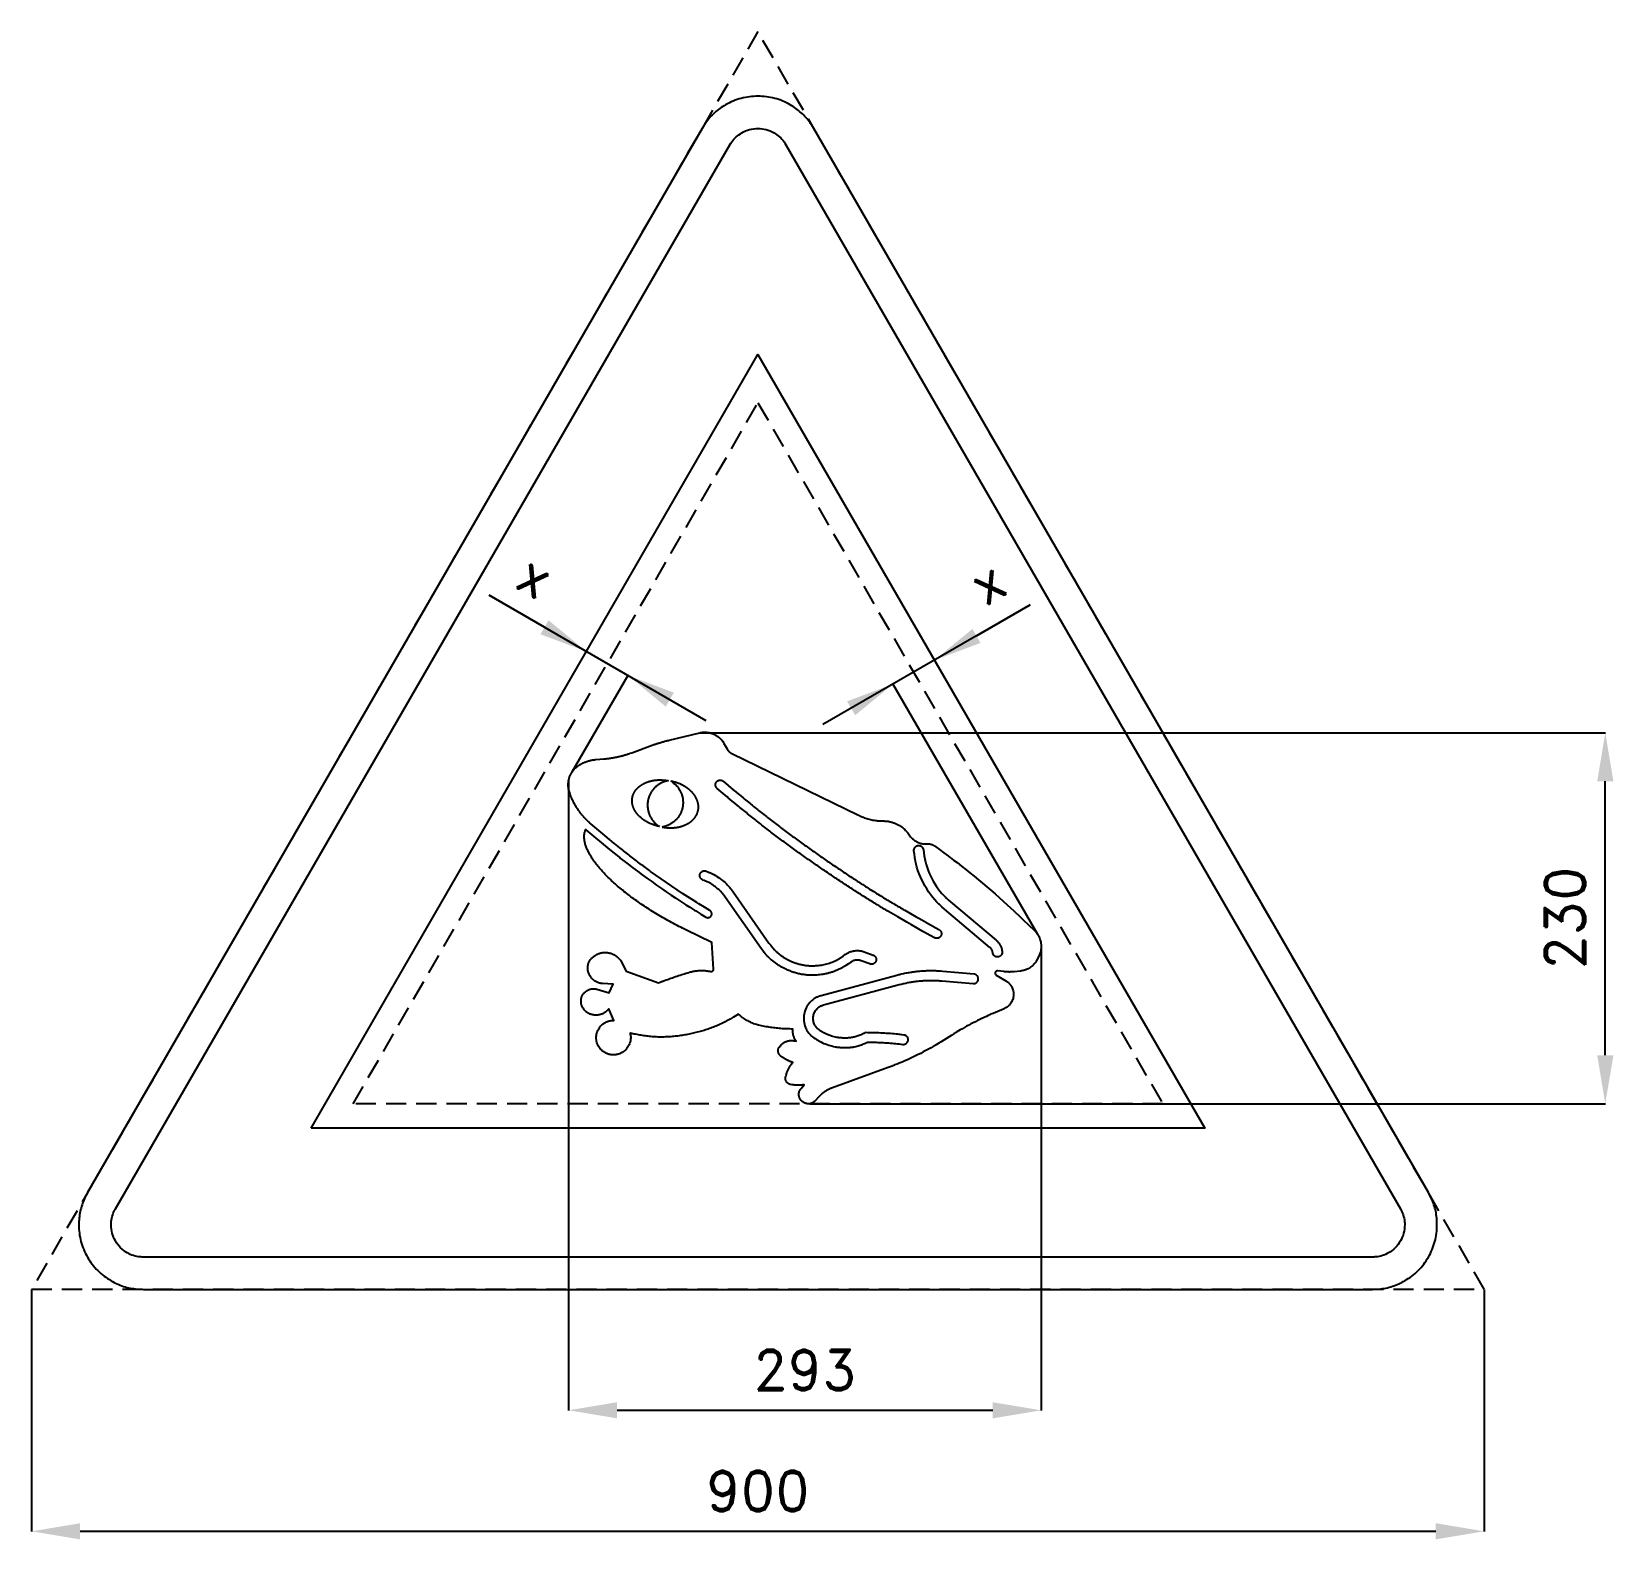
# Model space of a CAD drawing. Header units: millimetres. Extents: x -29 to 951, y -155 to 779.
import ezdxf

# ---------------------------------------------------------------- set-up
doc = ezdxf.new("R2010")
doc.units = ezdxf.units.MM
doc.header["$LTSCALE"] = 5
doc.linetypes.add('ČÁRKOVANÁX2', pattern=[1.5, 1, -0.5])
doc.layers.add('Kóty', color=2, linetype='Continuous')
doc.layers.add('Značka', color=7, linetype='Continuous')
doc.styles.get("Standard").update_dxf_attribs({"font": 'romand.shx', "height": 25})
doc.dimstyles.get("Standard").update_dxf_attribs({"dimtxt": 25, "dimasz": 30, "dimexe": 0.18, "dimexo": 0.0625, "dimgap": 12.5, "dimtad": 1, "dimdec": 0, "dimzin": 0, "dimdsep": 46, "dimtxsty": 'Standard', "dimcen": 0.09, "dimadec": 0, "dimazin": 0, "dimtfac": 1, "dimtdec": 0, "dimtofl": 0, "dimtmove": 0, "dimatfit": 3, "dimfxl": 1, "dimtolj": 1, "dimtzin": 0, "dimarcsym": 0})

msp = doc.modelspace()

# ---------------------------------------------------------------- texts
at = {"layer": 'Kóty', "char_height": 25, "attachment_point": 5}
for insert, rotation in [((283.16, 442.47), 329.9999), ((562.6, 438.64), 30.0001)]:
    msp.add_mtext('\\A1;x', dxfattribs=dict(at, insert=insert, rotation=rotation))

# ---------------------------------------------------------------- blocks, each defined once
blk = doc.blocks.new('*D0')
at = {"layer": 'Defpoints', "color": 0, "transparency": 16777216}
for p in [(-29.28, 0.06), (870.72, 0.06), (870.72, -149.94)]:
    blk.add_point(p, dxfattribs=at)
at = {"layer": 'Kóty', "color": 0, "lineweight": -2, "transparency": 16777216}
for p, q in [((-29.28, 0), (-29.28, -150.12)), ((870.72, 0), (870.72, -150.12)), ((0.72, -149.94), (840.72, -149.94))]:
    blk.add_line(p, q, dxfattribs=at)
at = {"layer": 'Kóty', "color": 0, "transparency": 16777216}
for points in [[(0.72, -144.94), (0.72, -154.94), (-29.28, -149.94)], [(840.72, -144.94), (840.72, -154.94), (870.72, -149.94)]]:
    blk.add_solid(points, dxfattribs=at)
at = {"layer": 'Kóty', "color": 0, "transparency": 16777216, "insert": (420.72, -124.94), "char_height": 25, "attachment_point": 5}
blk.add_mtext('\\A1;900', dxfattribs=at)
blk = doc.blocks.new('*D1')
at = {"layer": 'Defpoints', "color": 0, "transparency": 16777216}
for p in [(303.42, 315.18), (596.15, 211.3), (596.15, -74.94)]:
    blk.add_point(p, dxfattribs=at)
at = {"layer": 'Kóty', "color": 0, "lineweight": -2, "transparency": 16777216}
for p, q in [((303.42, 315.12), (303.42, -75.12)), ((596.15, 211.24), (596.15, -75.12)), ((333.42, -74.94), (566.15, -74.94))]:
    blk.add_line(p, q, dxfattribs=at)
at = {"layer": 'Kóty', "color": 0, "transparency": 16777216}
for points in [[(333.42, -69.94), (333.42, -79.94), (303.42, -74.94)], [(566.15, -69.94), (566.15, -79.94), (596.15, -74.94)]]:
    blk.add_solid(points, dxfattribs=at)
at = {"layer": 'Kóty', "color": 0, "transparency": 16777216, "insert": (449.79, -49.94), "char_height": 25, "attachment_point": 5}
blk.add_mtext('\\A1;293', dxfattribs=at)
blk = doc.blocks.new('*D2')
at = {"layer": 'Defpoints', "color": 0, "transparency": 16777216}
for p in [(384.64, 344.92), (945.72, 344.92), (452.81, 115.07)]:
    blk.add_point(p, dxfattribs=at)
at = {"layer": 'Kóty', "color": 0, "lineweight": -2, "transparency": 16777216}
for p, q in [((384.7, 344.92), (945.9, 344.92)), ((945.72, 145.07), (945.72, 314.92)), ((452.87, 115.07), (945.9, 115.07))]:
    blk.add_line(p, q, dxfattribs=at)
at = {"layer": 'Kóty', "color": 0, "transparency": 16777216}
for points in [[(940.72, 314.92), (950.72, 314.92), (945.72, 344.92)], [(940.72, 145.07), (950.72, 145.07), (945.72, 115.07)]]:
    blk.add_solid(points, dxfattribs=at)
at = {"layer": 'Kóty', "color": 0, "transparency": 16777216, "insert": (920.72, 230), "char_height": 25, "attachment_point": 5, "rotation": 90}
blk.add_mtext('\\A1;230', dxfattribs=at)

# ---------------------------------------------------------------- dimensions: what is measured, and where the dimension line sits
at = {"layer": 'Kóty'}
dim = msp.add_linear_dim(base=(945.72, 344.92), p1=(452.81, 115.07), p2=(384.64, 344.92), angle=90, dimstyle='Standard', dxfattribs=at)
dim.commit()
dim.dimension.update_dxf_attribs({"geometry": '*D2', "text_midpoint": (920.72, 230)})
for base, p1, p2, picture, middle in [((596.15, -74.94), (303.42, 315.18), (596.15, 211.3), '*D1', (449.79, -49.94)), ((870.72, -149.94), (-29.28, 0.06), (870.72, 0.06), '*D0', (420.72, -124.94))]:
    dim = msp.add_linear_dim(base=base, p1=p1, p2=p2, dimstyle='Standard', dxfattribs=at)
    dim.commit()
    dim.dimension.update_dxf_attribs({"geometry": picture, "text_midpoint": middle})

# ---------------------------------------------------------------- linework, layer by layer
at = {"color": 5}
for points in [[(395.44, 310.48), (395.33, 310.59), (395.22, 310.69), (395.2, 310.72), (395.18, 310.74), (395.1, 310.83), (395.02, 310.92), (394.93, 311.05), (394.85, 311.17), (394.77, 311.31), (394.7, 311.44), (394.64, 311.58), (394.59, 311.73), (394.53, 311.91), (394.48, 312.09), (394.45, 312.28), (394.42, 312.47), (394.42, 312.66), (394.42, 312.85), (394.44, 313.04), (394.47, 313.23), (394.51, 313.41), (394.56, 313.6), (394.62, 313.78), (394.7, 313.95), (394.79, 314.12), (394.89, 314.28), (395, 314.44), (395.12, 314.59), (395.25, 314.73), (395.38, 314.86), (395.53, 314.99), (395.68, 315.1), (395.84, 315.2, -0.019128), (396.01, 315.29, -0.018132), (396.18, 315.37, -0.014081), (396.36, 315.44, -0.014246), (396.54, 315.5, -0.01817), (396.72, 315.55, -0.019129), (396.91, 315.58, -0.017273), (397.1, 315.6, -0.017437), (397.29, 315.61, -0.019049), (397.48, 315.6, -0.017823), (397.67, 315.59), (397.86, 315.56), (398.01, 315.53), (398.16, 315.49), (398.31, 315.44), (398.45, 315.39), (398.59, 315.33), (398.72, 315.26), (398.83, 315.2), (398.93, 315.13), (398.95, 315.11), (398.98, 315.09), (399.1, 315), (399.22, 314.91), (405.44, 309.68), (405.75, 309.42), (406.06, 309.16), (407.31, 308.12), (408.55, 307.08), (410.12, 305.78), (411.68, 304.49, 0.002918), (417.98, 299.36, 0.003086), (424.34, 294.3, 0.003062), (430.76, 289.32, 0.002858), (437.23, 284.41, 0.002878), (443.75, 279.56, 0.00314), (450.33, 274.8, 0.002804), (456.97, 270.11, 0.00188), (463.64, 265.47, 0.001909), (470.35, 260.89, 0.002908), (477.1, 256.36, 0.003262), (483.9, 251.92, 0.002976), (490.76, 247.56, 0.003091), (497.66, 243.27, 0.003615), (504.62, 239.08, 0.003289), (511.63, 234.97), (518.68, 230.95), (520.45, 229.95), (522.22, 228.95), (523.64, 228.16), (525.06, 227.37), (525.41, 227.17), (525.77, 226.97), (532.88, 223.05), (533.01, 222.97), (533.14, 222.89), (533.17, 222.87), (533.19, 222.85), (533.29, 222.78), (533.38, 222.7), (533.5, 222.6), (533.6, 222.5), (533.71, 222.38), (533.8, 222.26), (533.89, 222.14), (533.97, 222.01), (534.07, 221.84), (534.15, 221.67), (534.23, 221.5), (534.29, 221.32), (534.34, 221.13), (534.37, 220.94), (534.39, 220.76), (534.4, 220.56), (534.4, 220.37), (534.39, 220.18), (534.37, 219.99), (534.33, 219.81), (534.28, 219.62), (534.21, 219.44), (534.14, 219.27), (534.05, 219.1), (533.95, 218.94), (533.85, 218.78), (533.73, 218.63), (533.61, 218.48), (533.47, 218.35), (533.33, 218.23), (533.17, 218.11), (533.01, 218.01), (532.85, 217.91), (532.68, 217.83), (532.5, 217.76), (532.32, 217.7), (532.14, 217.65), (531.95, 217.61, -0.017559), (531.76, 217.59), (531.57, 217.58, -0.01035), (531.42, 217.58), (531.26, 217.58), (531.11, 217.6), (530.96, 217.62), (530.81, 217.65), (530.66, 217.69), (530.55, 217.73), (530.44, 217.78), (530.41, 217.79), (530.38, 217.8), (530.24, 217.86), (530.1, 217.93), (522.94, 221.89), (515.8, 225.89), (514.38, 226.7), (512.96, 227.51), (507.29, 230.79), (501.65, 234.12, -0.002983), (494.65, 238.36, -0.002858), (487.7, 242.67, -0.002914), (480.78, 247.06, -0.00314), (473.92, 251.53, -0.002794), (467.11, 256.07, -0.001874), (460.35, 260.68, -0.001917), (453.61, 265.33, -0.002912), (446.92, 270.05, -0.003267), (440.28, 274.84, -0.002977), (433.7, 279.71, -0.003097), (427.18, 284.66, -0.003623), (420.72, 289.69, -0.003282), (414.33, 294.8, -0.002077), (408, 299.98), (406.42, 301.29), (404.84, 302.59), (403.59, 303.64), (402.33, 304.69), (402.02, 304.95), (401.7, 305.21), (395.44, 310.48)], [(517.38, 271.87), (517.38, 272.01), (517.37, 272.2), (517.44, 272.78), (517.63, 273.32), (517.65, 273.37), (517.67, 273.42), (517.74, 273.56), (517.82, 273.69), (517.93, 273.85), (518.05, 274.01), (518.19, 274.16), (518.33, 274.3), (518.47, 274.42), (518.62, 274.53), (518.78, 274.63), (518.94, 274.72), (519.12, 274.81), (519.3, 274.89), (519.49, 274.95), (519.68, 275, -0.017129), (519.87, 275.03, -0.014439), (520.05, 275.05, -0.014229), (520.24, 275.06, -0.017168), (520.43, 275.06, -0.019049), (520.62, 275.05), (520.82, 275.02), (521.01, 274.98), (521.2, 274.93), (521.38, 274.86), (521.55, 274.79), (521.72, 274.7), (521.88, 274.61), (522.04, 274.5), (522.2, 274.38), (522.34, 274.25), (522.48, 274.11), (522.58, 273.99), (522.68, 273.86), (522.71, 273.82), (522.74, 273.77), (523.03, 273.27), (523.19, 272.71), (523.22, 272.55), (523.24, 272.41), (523.46, 270.52), (523.71, 268.65), (523.77, 268.29), (523.83, 267.93), (524.11, 266.47), (524.44, 265.02), (524.92, 263.23), (525.48, 261.45), (526.1, 259.69), (526.81, 257.97), (527.59, 256.26), (528.43, 254.59), (529.31, 252.93), (530.25, 251.3), (531.25, 249.73), (532.33, 248.2), (533.46, 246.73), (534.66, 245.32), (535.66, 244.22), (536.7, 243.18), (536.97, 242.92), (537.24, 242.66), (538.64, 241.37), (540.04, 240.12), (568.25, 216.45), (568.56, 216.18), (568.85, 215.91), (568.92, 215.84), (568.98, 215.78), (569.22, 215.54), (569.45, 215.28), (569.72, 214.96), (569.97, 214.63), (570.22, 214.28), (570.45, 213.93), (570.66, 213.57), (570.86, 213.2), (571.05, 212.83), (571.23, 212.45), (571.39, 212.06), (571.53, 211.66), (571.66, 211.25), (571.77, 210.84), (571.84, 210.5), (571.9, 210.16), (571.92, 210.08), (571.93, 210), (571.98, 209.62), (572.03, 209.18), (572.04, 209.05), (572.04, 208.85), (571.98, 208.27), (571.79, 207.74), (571.77, 207.69), (571.74, 207.64), (571.67, 207.5), (571.59, 207.36), (571.48, 207.2), (571.36, 207.05), (571.23, 206.9), (571.08, 206.76), (570.94, 206.64), (570.79, 206.53), (570.63, 206.42), (570.47, 206.33), (570.3, 206.24), (570.11, 206.17), (569.92, 206.11), (569.73, 206.06), (569.55, 206.03, -0.014397), (569.36, 206.01, -0.014229), (569.17, 205.99, -0.017174), (568.99, 205.99), (568.79, 206.01), (568.6, 206.04), (568.4, 206.08), (568.21, 206.13), (568.04, 206.19), (567.86, 206.27), (567.69, 206.35), (567.53, 206.45), (567.37, 206.56), (567.21, 206.68), (567.07, 206.81), (566.93, 206.95), (566.83, 207.07), (566.73, 207.19), (566.7, 207.24), (566.67, 207.28), (566.38, 207.78), (566.22, 208.34), (566.2, 208.51), (566.18, 208.65), (566.15, 208.87), (566.12, 209.08), (566.12, 209.11), (566.11, 209.14), (566.08, 209.28), (566.05, 209.43), (566, 209.61), (565.95, 209.79), (565.88, 209.96), (565.81, 210.14), (565.73, 210.31), (565.65, 210.49), (565.55, 210.66), (565.46, 210.83), (565.36, 210.98), (565.25, 211.13), (565.14, 211.28), (565.02, 211.42), (564.92, 211.53), (564.82, 211.63), (564.8, 211.65), (564.77, 211.67), (564.61, 211.83), (564.45, 211.97), (536.24, 235.64), (534.68, 237.02), (533.16, 238.43), (532.86, 238.73), (532.55, 239.03), (531.38, 240.23), (530.26, 241.47), (528.91, 243.08), (527.63, 244.73), (526.41, 246.45), (525.27, 248.22), (524.21, 250.03), (523.21, 251.87), (522.26, 253.74), (521.37, 255.64), (520.57, 257.59), (519.85, 259.57), (519.22, 261.58), (518.69, 263.6), (518.33, 265.25), (518.03, 266.9), (517.97, 267.32), (517.91, 267.74), (517.62, 269.77), (517.38, 271.87)], [(386.61, 253.7), (386.49, 253.74), (386.38, 253.79), (386.34, 253.81), (386.3, 253.83), (386.19, 253.89), (386.08, 253.95), (385.95, 254.04), (385.83, 254.13), (385.7, 254.23), (385.59, 254.34), (385.48, 254.45), (385.38, 254.56), (385.27, 254.7), (385.16, 254.86), (385.06, 255.03), (384.97, 255.2), (384.89, 255.39), (384.82, 255.57), (384.78, 255.76), (384.74, 255.94), (384.71, 256.12), (384.69, 256.31), (384.69, 256.51), (384.7, 256.71), (384.72, 256.9), (384.76, 257.09), (384.81, 257.28), (384.87, 257.45), (384.94, 257.63), (385.02, 257.8), (385.11, 257.97), (385.22, 258.14), (385.34, 258.29), (385.47, 258.44), (385.6, 258.58), (385.74, 258.7), (385.89, 258.82), (386.04, 258.93), (386.21, 259.03), (386.39, 259.12), (386.57, 259.19, -0.01878), (386.75, 259.26, -0.016996), (386.93, 259.31, -0.013861), (387.12, 259.34, -0.01116), (387.26, 259.37, -0.01358), (387.41, 259.39, -0.015554), (387.57, 259.39, -0.01552), (387.73, 259.39), (387.89, 259.38), (388.05, 259.37), (388.18, 259.34), (388.31, 259.31), (388.35, 259.3), (388.38, 259.29), (388.48, 259.27), (388.63, 259.22), (389.63, 258.83), (390.6, 258.43), (390.8, 258.34), (391, 258.26), (391.78, 257.9), (392.55, 257.53), (393.49, 257.03), (394.42, 256.5), (395.34, 255.94), (396.23, 255.35), (397.1, 254.74), (397.95, 254.1), (398.8, 253.45), (399.62, 252.77), (400.42, 252.06), (401.2, 251.32), (401.96, 250.56), (402.68, 249.77), (403.24, 249.12), (403.78, 248.45), (403.91, 248.28), (404.05, 248.11), (404.67, 247.29), (405.3, 246.44), (427.56, 214.65), (428.61, 213.26), (429.71, 211.9), (429.92, 211.65), (430.14, 211.4), (431.07, 210.39), (432.05, 209.42, 0.014831), (433.33, 208.27, 0.014259), (434.68, 207.2, 0.014684), (436.08, 206.2, 0.016022), (437.54, 205.28, 0.014686), (439.06, 204.45, 0.010409), (440.62, 203.69, 0.012995), (442.6, 202.82, 0.018483), (444.63, 202.08, 0.019912), (446.7, 201.48, 0.017585), (448.8, 201.04, 0.017488), (450.94, 200.74, 0.019522), (453.09, 200.59, 0.017923), (455.26, 200.59, 0.012413), (457.42, 200.73, 0.01007), (459.15, 200.9, 0.014644), (460.87, 201.16, 0.016098), (462.57, 201.51, 0.0147), (464.24, 201.97, 0.015069), (465.86, 202.51, 0.017465), (467.44, 203.15, 0.016184), (468.99, 203.89, 0.011013), (470.5, 204.72), (470.88, 204.94), (471.25, 205.16), (471.54, 205.34), (471.84, 205.52), (471.91, 205.57), (471.98, 205.61), (473.47, 206.58), (475.03, 207.67), (475.52, 207.99), (476.02, 208.3), (476.13, 208.36), (476.25, 208.43), (476.68, 208.66), (477.12, 208.87), (477.68, 209.1), (478.25, 209.31, -0.013377), (478.84, 209.49, -0.014438), (479.43, 209.64, -0.012822), (480.02, 209.76, -0.009049), (480.62, 209.85, -0.009082), (481.22, 209.92, -0.013046), (481.82, 209.96, -0.014928), (482.43, 209.98, -0.014053), (483.05, 209.96, -0.013863), (483.66, 209.91, -0.014498), (484.27, 209.82), (484.75, 209.73), (485.23, 209.61), (485.35, 209.58), (485.47, 209.54), (486.01, 209.39), (486.57, 209.2), (492.08, 207.2), (492.2, 207.15), (492.31, 207.1), (492.35, 207.08), (492.39, 207.06), (492.5, 207), (492.61, 206.94), (492.74, 206.86), (492.86, 206.76), (492.99, 206.66), (493.11, 206.55), (493.21, 206.44), (493.31, 206.33), (493.43, 206.19), (493.53, 206.03), (493.63, 205.86), (493.72, 205.69), (493.8, 205.5), (493.87, 205.32), (493.92, 205.14), (493.95, 204.95), (493.98, 204.77), (494, 204.58), (494, 204.39), (493.99, 204.19), (493.97, 203.99), (493.93, 203.8), (493.88, 203.62), (493.82, 203.44), (493.75, 203.26), (493.67, 203.09), (493.58, 202.92), (493.47, 202.76), (493.35, 202.6), (493.23, 202.45), (493.09, 202.32), (492.95, 202.19), (492.8, 202.07), (492.65, 201.97), (492.48, 201.86), (492.3, 201.77), (492.12, 201.7), (491.94, 201.63), (491.76, 201.58), (491.58, 201.55), (491.43, 201.52, -0.013542), (491.28, 201.51, -0.015769), (491.12, 201.5, -0.015344), (490.96, 201.5), (490.8, 201.51), (490.64, 201.53), (490.51, 201.55), (490.38, 201.58), (490.35, 201.59), (490.31, 201.6), (490.22, 201.62), (490.09, 201.67), (484.59, 203.67), (484.26, 203.77), (483.93, 203.87), (483.88, 203.88), (483.83, 203.9), (483.58, 203.95), (483.33, 204), (483.01, 204.04), (482.69, 204.07, 0.013163), (482.37, 204.08, 0.014448), (482.05, 204.08, 0.013299), (481.72, 204.05, 0.008601), (481.39, 204.02, 0.008677), (481.06, 203.97, 0.013708), (480.73, 203.91, 0.015005), (480.42, 203.83), (480.11, 203.74), (479.82, 203.63), (479.52, 203.51), (479.3, 203.4), (479.08, 203.28), (479.03, 203.25), (478.97, 203.22), (478.66, 203.02), (478.37, 202.84), (476.81, 201.74), (475.11, 200.65), (475.03, 200.59), (474.94, 200.54), (474.59, 200.32), (474.25, 200.11), (473.81, 199.85), (473.38, 199.6, -0.014437), (471.59, 198.63, -0.015191), (469.75, 197.78, -0.015152), (467.86, 197.02, -0.014235), (465.93, 196.37, -0.014555), (463.96, 195.82, -0.015977), (461.96, 195.39, -0.014616), (459.95, 195.08, -0.010519), (457.93, 194.87, -0.013121), (455.4, 194.71, -0.018307), (452.87, 194.7, -0.019869), (450.33, 194.88, -0.017663), (447.8, 195.24, -0.017543), (445.31, 195.77, -0.019494), (442.86, 196.47, -0.017781), (440.47, 197.34, -0.012568), (438.14, 198.35, -0.010163), (436.3, 199.24, -0.014481), (434.51, 200.21, -0.016076), (432.77, 201.29, -0.014759), (431.1, 202.48, -0.015136), (429.5, 203.74, -0.017379), (427.99, 205.11, -0.016057), (426.57, 206.56, -0.011253), (425.24, 208.08), (424.91, 208.47), (424.59, 208.86), (424.34, 209.18), (424.09, 209.5), (424.02, 209.58), (423.96, 209.67), (422.76, 211.25), (400.49, 243.05), (399.96, 243.77), (399.42, 244.49), (399.31, 244.62), (399.21, 244.76), (398.76, 245.3), (398.29, 245.83), (397.69, 246.48), (397.07, 247.11), (396.43, 247.73), (395.76, 248.31), (395.08, 248.89), (394.38, 249.44), (393.66, 249.98), (392.94, 250.5), (392.2, 250.99), (391.44, 251.45), (390.68, 251.89), (389.89, 252.3), (389.26, 252.6), (388.62, 252.89), (388.46, 252.96), (388.29, 253.02), (387.45, 253.37), (386.61, 253.7)], [(510.42, 151.81), (510.55, 151.8), (510.7, 151.79), (510.75, 151.79), (510.8, 151.79), (510.91, 151.79, 0.010599), (511.02, 151.8, 0.014589), (511.18, 151.81), (511.33, 151.84), (511.49, 151.87), (511.65, 151.92), (511.79, 151.97), (511.93, 152.02), (512.09, 152.1), (512.26, 152.18), (512.43, 152.29), (512.59, 152.41), (512.74, 152.53), (512.88, 152.67), (513.01, 152.81), (513.12, 152.96), (513.23, 153.11), (513.33, 153.26), (513.41, 153.41), (513.48, 153.56), (513.5, 153.62), (513.53, 153.68), (513.7, 154.37), (513.7, 155.14), (513.49, 155.88), (513.14, 156.49), (513.09, 156.54), (513.05, 156.6), (512.95, 156.71), (512.84, 156.82), (512.72, 156.93), (512.6, 157.03), (512.56, 157.07), (512.51, 157.1), (512.07, 157.37), (512.02, 157.4), (511.97, 157.42), (511.85, 157.47), (511.73, 157.51), (511.6, 157.55), (511.47, 157.58), (511.44, 157.59), (511.4, 157.6), (511.3, 157.62), (511.17, 157.64), (509.96, 157.78), (508.78, 157.92), (508.54, 157.95), (508.3, 157.97), (507.35, 158.07), (506.4, 158.17), (505.22, 158.28), (504.03, 158.39), (502.84, 158.49), (501.66, 158.58), (500.47, 158.66), (499.28, 158.73), (498.09, 158.81), (496.9, 158.87), (495.71, 158.93), (494.52, 158.98), (493.33, 159.02), (492.14, 159.05), (491.19, 159.07), (490.23, 159.08), (489.99, 159.08), (489.76, 159.08), (488.57, 159.09), (487.12, 159.1), (486.32, 158.65), (485.75, 158.35), (485.64, 158.29), (485.53, 158.24), (485.08, 158.02), (484.62, 157.81), (484.04, 157.56), (483.45, 157.32), (482.86, 157.1), (482.26, 156.9), (481.65, 156.72), (481.04, 156.54), (480.42, 156.38), (479.8, 156.24, -0.008195), (479.18, 156.11, -0.007465), (478.56, 156, -0.007745), (477.93, 155.91, -0.009117), (477.31, 155.84, -0.008238), (476.68, 155.79, -0.004915), (476.05, 155.75), (475.89, 155.75), (475.73, 155.74), (475.6, 155.74), (475.47, 155.73), (475.44, 155.73), (475.41, 155.73), (474.77, 155.72), (473.91, 155.74), (473.86, 155.74), (473.82, 155.74), (473.65, 155.75), (473.48, 155.75), (473.26, 155.76), (473.05, 155.77, -0.008694), (472.19, 155.83, -0.008997), (471.34, 155.92, -0.008844), (470.5, 156.03), (469.65, 156.18), (468.81, 156.35), (467.98, 156.55), (467.15, 156.77), (466.32, 157.02), (465.5, 157.29), (464.68, 157.57), (463.89, 157.89), (463.1, 158.23), (462.33, 158.59), (461.57, 158.99), (460.98, 159.32), (460.4, 159.67), (460.26, 159.76), (460.11, 159.85), (459.36, 160.33), (458.67, 160.79), (458.26, 161.11), (457.85, 161.44), (457.79, 161.49), (457.72, 161.55), (457.44, 161.82), (457.17, 162.1), (456.85, 162.47), (456.56, 162.86), (456.28, 163.27), (456.04, 163.69), (455.81, 164.14), (455.61, 164.6), (455.39, 165.18), (455.2, 165.78), (455.07, 166.37), (454.98, 166.98), (454.93, 167.59), (454.94, 168.2), (454.99, 168.82), (455.08, 169.44), (455.21, 170.05), (455.37, 170.65), (455.58, 171.22), (455.83, 171.78), (456.12, 172.32), (456.46, 172.84), (456.83, 173.33), (457.24, 173.81), (457.58, 174.17), (457.95, 174.52), (458.32, 174.83), (458.72, 175.12), (459.13, 175.39), (459.55, 175.62), (459.89, 175.79), (460.25, 175.94), (460.33, 175.97), (460.42, 176), (460.94, 176.18), (461.43, 176.34), (508.23, 188.88), (509.53, 189.21), (510.84, 189.53), (511.09, 189.59), (511.35, 189.64), (512.39, 189.87), (513.44, 190.09, -0.004977), (514.75, 190.33, -0.004746), (516.07, 190.55, -0.004824), (517.39, 190.75, -0.005208), (518.72, 190.92, -0.004674), (520.05, 191.07, -0.003148), (521.38, 191.19, -0.003223), (522.72, 191.31, -0.004876), (524.05, 191.4, -0.005438), (525.39, 191.46, -0.00494), (526.72, 191.5, -0.005118), (528.05, 191.51, -0.005978), (529.39, 191.5, -0.00551), (530.72, 191.45, -0.003651), (532.05, 191.38), (532.39, 191.36), (532.72, 191.34), (532.99, 191.32), (533.26, 191.3), (533.32, 191.3), (533.39, 191.29), (534.74, 191.19), (554.05, 189.5), (554.19, 189.5), (554.32, 189.49), (554.36, 189.49), (554.4, 189.49, 0.012406), (554.53, 189.5, 0.0119), (554.65, 189.51), (554.81, 189.53), (554.96, 189.56), (555.11, 189.6), (555.27, 189.65), (555.41, 189.71), (555.54, 189.77), (555.71, 189.85), (555.87, 189.94), (556.04, 190.05), (556.19, 190.17), (556.34, 190.31), (556.48, 190.45), (556.6, 190.59), (556.71, 190.75), (556.81, 190.9), (556.91, 191.06), (556.98, 191.21), (557.04, 191.36), (557.07, 191.42), (557.09, 191.48), (557.24, 192.17), (557.21, 192.95), (556.97, 193.68), (556.6, 194.28), (556.55, 194.33), (556.51, 194.38), (556.4, 194.49), (556.29, 194.6), (556.15, 194.72), (556, 194.84), (555.87, 194.92), (555.75, 195), (555.6, 195.07), (555.46, 195.14), (555.31, 195.2), (555.16, 195.25), (555.03, 195.28), (554.9, 195.31), (554.86, 195.32), (554.83, 195.32), (554.71, 195.34), (554.59, 195.36), (535.24, 197.05), (533.81, 197.16), (533.74, 197.16), (533.66, 197.17), (533.38, 197.19), (533.09, 197.21), (532.73, 197.23), (532.37, 197.25, 0.004954), (530.93, 197.32, 0.005122), (529.5, 197.36, 0.005077), (528.06, 197.38, 0.004758), (526.62, 197.36, 0.004807), (525.17, 197.32, 0.005246), (523.73, 197.26, 0.004666), (522.3, 197.17, 0.003138), (520.87, 197.05, 0.003187), (519.44, 196.92, 0.004844), (518.01, 196.77, 0.005432), (516.57, 196.59, 0.00495), (515.15, 196.37, 0.005134), (513.73, 196.14, 0.006003), (512.31, 195.87, 0.005468), (510.9, 195.57), (509.5, 195.25), (509.15, 195.17), (508.8, 195.08), (508.52, 195.01), (508.24, 194.94), (508.17, 194.93), (508.1, 194.91), (506.72, 194.56), (459.86, 182), (459.1, 181.76), (459.06, 181.75), (459.02, 181.74), (458.86, 181.69), (458.71, 181.63), (458.51, 181.56), (458.32, 181.49, 0.015438), (457.56, 181.18, 0.016403), (456.81, 180.82, 0.016444), (456.09, 180.41), (455.39, 179.96), (454.72, 179.47), (454.07, 178.94), (453.47, 178.37), (452.9, 177.77), (452.23, 177), (451.61, 176.18), (451.04, 175.31), (450.55, 174.39), (450.12, 173.44), (449.77, 172.46), (449.5, 171.47), (449.29, 170.46), (449.14, 169.44), (449.06, 168.42), (449.05, 167.38), (449.13, 166.34), (449.28, 165.31), (449.51, 164.3), (449.81, 163.32), (450.18, 162.35), (450.51, 161.6), (450.87, 160.86), (451.29, 160.13), (451.76, 159.43), (452.26, 158.77), (452.8, 158.14), (453.27, 157.66), (453.76, 157.2), (453.89, 157.09), (454.02, 156.98), (454.62, 156.5), (455.28, 155.99), (456.14, 155.41), (457, 154.86), (457.18, 154.75), (457.37, 154.63), (458.08, 154.21), (458.81, 153.81), (459.73, 153.34), (460.67, 152.89), (461.63, 152.47), (462.6, 152.09), (463.57, 151.74), (464.55, 151.41), (465.54, 151.11), (466.54, 150.83), (467.55, 150.59), (468.58, 150.38, 0.009003), (469.61, 150.2, 0.010482), (470.64, 150.07, 0.009508), (471.67, 149.97, 0.006251), (472.71, 149.9), (472.96, 149.89), (473.22, 149.88), (473.43, 149.87), (473.64, 149.87), (473.69, 149.86), (473.74, 149.86), (474.75, 149.84), (475.5, 149.85), (475.53, 149.85), (475.57, 149.86), (475.72, 149.86), (475.86, 149.86), (476.05, 149.87), (476.23, 149.88, 0.006716), (476.96, 149.92, 0.0071), (477.69, 149.98, 0.007093), (478.42, 150.05, 0.0067), (479.15, 150.15, 0.006755), (479.87, 150.27, 0.007311), (480.59, 150.4), (481.31, 150.56), (482.02, 150.73), (482.72, 150.91), (483.43, 151.1), (484.13, 151.32), (484.83, 151.55), (485.52, 151.81), (486.2, 152.08), (486.74, 152.31), (487.28, 152.56), (487.41, 152.62), (487.55, 152.69), (488.18, 153), (488.61, 153.21), (489.48, 153.21), (490.58, 153.19), (490.8, 153.19), (491.02, 153.18), (491.91, 153.17), (492.79, 153.14), (493.89, 153.11), (495, 153.07), (496.1, 153.02), (497.21, 152.97), (498.31, 152.9), (499.42, 152.84), (500.52, 152.76), (501.62, 152.69), (502.73, 152.6), (503.83, 152.51), (504.93, 152.41), (506.03, 152.3), (506.9, 152.21), (507.78, 152.12), (508, 152.09), (508.22, 152.07), (509.32, 151.94), (510.42, 151.81)]]:
    msp.add_lwpolyline(points, format="xyb", dxfattribs=at)
at = {"layer": 'Kóty'}
for p, q in [((254.16, 430.13), (388.52, 352.55)), ((288.45, 410.33), (254.16, 430.13)), ((589.35, 424.16), (460.97, 350.04)), ((556.09, 404.95), (589.35, 424.16)), ((305.66, 320.75), (340.23, 380.64)), ((594.11, 219.83), (504.35, 375.29))]:
    msp.add_line(p, q, dxfattribs=at)
for points in [[(290.95, 414.66), (285.95, 406), (314.43, 395.33)], [(553.59, 409.28), (558.59, 400.62), (530.11, 389.95)], [(368.62, 369.81), (363.62, 361.15), (340.14, 380.48)], [(475.96, 364.46), (480.96, 355.8), (504.44, 375.13)]]:
    msp.add_solid(points, dxfattribs=at)
at = {"layer": 'Značka', "color": 6, "linetype": 'ČÁRKOVANÁX2', "ltscale": 2.5}
for points in [[(870.72, 0.06), (420.72, 779.48), (-29.28, 0.06)], [(169.9, 115), (420.72, 549.42), (671.53, 115)]]:
    msp.add_lwpolyline(points, close=True, dxfattribs=at)
at = {"layer": 'Značka', "color": 5}
for points in [[(836.08, 60), (455.36, 719.42), (454.24, 721.19, 0.010748), (453.08, 722.93, 0.055773), (447.54, 729.17, 0.055979), (440.72, 734.06, 0.069561), (431.09, 738.14, 0.069791), (420.72, 739.42, 0.069502), (410.36, 738.12, 0.067732), (400.72, 734.06, 0.055944), (393.86, 729.2, 0.061133), (388.36, 722.93, 0.012257), (387.19, 721.2), (386.08, 719.42), (5.36, 60, 0.003576), (4.38, 58.15, 0.010722), (3.46, 56.27, 0.055711), (0.83, 48.35, 0.055985), (0, 40, 0.069591), (1.29, 29.62, 0.069767), (5.36, 20, 0.069481), (11.67, 11.68, 0.067775), (20, 5.36, 0.055964), (27.65, 1.85, 0.061097), (35.82, 0.22, 0.01224), (37.91, 0.07, 0.004081), (40, 0), (801.43, 0, 0.003581), (803.53, 0.08, 0.010743), (805.62, 0.22, 0.055797), (813.79, 1.9, 0.055991), (821.43, 5.36, 0.069582), (829.78, 11.66, 0.069787), (836.08, 20, 0.069497), (840.13, 29.62, 0.067792), (841.43, 40, 0.055928), (840.65, 48.37, 0.060939), (837.98, 56.27), (837.06, 58.15), (836.08, 60)], [(390.95, 234.8), (387.53, 236.88), (384.12, 238.98), (383.44, 239.4), (382.76, 239.82), (380.05, 241.53), (377.36, 243.25), (374, 245.43), (370.66, 247.64), (367.34, 249.87), (364.04, 252.13), (360.76, 254.42), (357.49, 256.74), (354.24, 259.07, -0.002183), (351, 261.42, -0.002437), (347.79, 263.8, -0.002221), (344.59, 266.21, -0.002311), (341.42, 268.64, -0.002704), (338.27, 271.11, -0.002459), (335.14, 273.61), (332.03, 276.13), (331.26, 276.77), (330.49, 277.4), (329.87, 277.91), (329.25, 278.42), (329.1, 278.55), (328.94, 278.67), (325.86, 281.23), (317.21, 288.49), (316.36, 289.23), (316.32, 289.27), (316.28, 289.3), (316.11, 289.45), (315.94, 289.6), (315.73, 289.79), (315.52, 289.98, -0.007276), (314.7, 290.76, -0.007674), (313.91, 291.56, -0.007639), (313.13, 292.38, -0.007091), (312.38, 293.22, -0.007206), (311.65, 294.08, -0.007901), (310.95, 294.96, -0.007034), (310.27, 295.87, -0.004694), (309.61, 296.79, -0.00474), (308.97, 297.71, -0.00728), (308.34, 298.66, -0.008174), (307.75, 299.62, -0.007464), (307.19, 300.6, -0.007721), (306.65, 301.59, -0.009051), (306.15, 302.6, -0.008171), (305.68, 303.63, -0.005201), (305.24, 304.67), (305.13, 304.93), (305.03, 305.19), (304.94, 305.4), (304.86, 305.61), (304.84, 305.66), (304.82, 305.71), (304.41, 306.77), (304.08, 307.68), (303.87, 308.32), (303.86, 308.35), (303.85, 308.39), (303.81, 308.51), (303.77, 308.64), (303.72, 308.81), (303.68, 308.97, -0.012549), (303.51, 309.63, -0.013511), (303.38, 310.29, -0.013594), (303.29, 310.96, -0.012752), (303.22, 311.63, -0.012994), (303.19, 312.31, -0.014205), (303.2, 312.99, -0.013007), (303.23, 313.67, -0.009275), (303.3, 314.34, -0.01159), (303.42, 315.18, -0.016355), (303.58, 316.01, -0.017667), (303.79, 316.83, -0.015641), (304.06, 317.63, -0.01554), (304.37, 318.42, -0.017328), (304.74, 319.19, -0.015871), (305.15, 319.93, -0.011047), (305.6, 320.65, -0.008908), (305.98, 321.21, -0.012953), (306.38, 321.76, -0.014367), (306.81, 322.28, -0.013147), (307.27, 322.79, -0.013506), (307.75, 323.26, -0.015529), (308.26, 323.71, -0.014272), (308.79, 324.13, -0.009887), (309.34, 324.52), (309.48, 324.62), (309.62, 324.71), (309.76, 324.8), (309.9, 324.89), (310.05, 324.98), (310.19, 325.07), (310.3, 325.14), (310.42, 325.22), (310.45, 325.23), (310.48, 325.25), (310.93, 325.5), (310.96, 325.52), (310.98, 325.53), (311.07, 325.58), (311.16, 325.63), (311.28, 325.69), (311.39, 325.75, -0.006133), (311.85, 325.99, -0.006421), (312.32, 326.22, -0.00629), (312.8, 326.43, -0.005878), (313.28, 326.64, -0.006019), (313.76, 326.83, -0.006534), (314.25, 327.01, -0.005866), (314.74, 327.18), (315.24, 327.34), (315.74, 327.5, -0.006093), (316.24, 327.64, -0.006827), (316.74, 327.78, -0.006202), (317.25, 327.9, -0.006414), (317.76, 328, -0.007439), (318.27, 328.1, -0.006765), (318.78, 328.18), (319.3, 328.25), (319.43, 328.26), (319.56, 328.28), (319.66, 328.29), (319.77, 328.3), (319.79, 328.3), (319.82, 328.31), (320.34, 328.36), (325.19, 328.74), (326.07, 328.83), (326.12, 328.83), (326.16, 328.84), (326.34, 328.86), (326.51, 328.87), (326.74, 328.9), (326.96, 328.92, 0.003353), (327.84, 329.03, 0.003809), (328.72, 329.14, 0.00392), (329.6, 329.27, 0.003614), (330.48, 329.41, 0.003623), (331.35, 329.56, 0.003918), (332.23, 329.73, 0.0035), (333.1, 329.91, 0.002349), (333.97, 330.09, 0.002331), (334.83, 330.29, 0.003605), (335.7, 330.49, 0.004097), (336.56, 330.71, 0.003731), (337.42, 330.94, 0.003859), (338.27, 331.18, 0.004497), (339.12, 331.44, 0.004116), (339.97, 331.71, 0.002639), (340.81, 331.99), (341.02, 332.06), (341.23, 332.14), (341.4, 332.19), (341.57, 332.25), (341.61, 332.27), (341.65, 332.28), (342.49, 332.58), (355.25, 337.22), (355.77, 337.41), (356.28, 337.59), (356.39, 337.63), (356.49, 337.67), (356.91, 337.81), (357.32, 337.95, -0.001579), (357.85, 338.13, -0.001508), (358.37, 338.3, -0.001579), (358.89, 338.47, -0.001632), (359.42, 338.63), (359.94, 338.8), (360.47, 338.96), (360.99, 339.11), (361.52, 339.27, -0.001791), (362.05, 339.42, -0.001707), (362.58, 339.57), (363.11, 339.72), (363.64, 339.86), (364.07, 339.97), (364.5, 340.08), (364.6, 340.1), (364.71, 340.13), (365.24, 340.26), (365.78, 340.39), (384.64, 344.92), (384.67, 344.93), (384.69, 344.93), (384.81, 344.96), (384.92, 344.98), (385.07, 345.01), (385.21, 345.04), (385.36, 345.07), (385.5, 345.09), (385.65, 345.12), (385.79, 345.14, -0.011853), (386.37, 345.23, -0.012561), (386.96, 345.28, -0.012526), (387.55, 345.31, -0.01189), (388.13, 345.3, -0.012117), (388.72, 345.28, -0.013268), (389.31, 345.22, -0.012077), (389.89, 345.14, -0.008493), (390.47, 345.03, -0.010684), (391.19, 344.87, -0.015136), (391.9, 344.68, -0.016522), (392.6, 344.44, -0.014715), (393.28, 344.16, -0.014651), (393.94, 343.85, -0.016126), (394.59, 343.49, -0.014667), (395.21, 343.1, -0.010249), (395.82, 342.68), (396.29, 342.32, -0.011895), (396.75, 341.95, -0.013358), (397.19, 341.56, -0.012633), (397.61, 341.14, -0.012578), (398.01, 340.71, -0.013059), (398.38, 340.26), (398.67, 339.89), (398.94, 339.5), (399, 339.4), (399.07, 339.3), (399.38, 338.81), (399.68, 338.3), (401.56, 334.91), (401.67, 334.73), (401.77, 334.55), (401.79, 334.52), (401.82, 334.48), (401.91, 334.34), (402, 334.21), (402.13, 334.04), (402.26, 333.88), (402.39, 333.72), (402.53, 333.57), (402.68, 333.42), (402.83, 333.27), (402.98, 333.13), (403.13, 332.99), (403.29, 332.86), (403.46, 332.74), (403.63, 332.61), (403.8, 332.5), (403.94, 332.41), (404.08, 332.33), (404.12, 332.31), (404.16, 332.29), (404.34, 332.19), (404.52, 332.1), (482.97, 293.84), (483.68, 293.5), (484.41, 293.18), (484.55, 293.11), (484.7, 293.05), (485.28, 292.81), (485.87, 292.57), (486.61, 292.3), (487.36, 292.04), (488.12, 291.81), (488.88, 291.59), (489.65, 291.38), (490.42, 291.2), (491.19, 291.02), (491.97, 290.87), (492.75, 290.73), (493.53, 290.61, 0.006679), (494.32, 290.51, 0.00786), (495.11, 290.43, 0.007111), (495.9, 290.38, 0.004358), (496.69, 290.34), (496.88, 290.33), (497.08, 290.33), (497.24, 290.32), (497.4, 290.32), (497.44, 290.32), (497.48, 290.32), (498.27, 290.3), (499.15, 290.28), (499.19, 290.27), (499.24, 290.27), (499.41, 290.26), (499.59, 290.25), (499.81, 290.24), (500.03, 290.22, -0.012602), (500.9, 290.13, -0.01326), (501.77, 290, -0.013121), (502.63, 289.83, -0.012246), (503.48, 289.61, -0.012469), (504.33, 289.35, -0.013669), (505.16, 289.05), (505.97, 288.71), (506.77, 288.34), (507.56, 287.95), (508.34, 287.52), (509.09, 287.05), (509.81, 286.55), (510.51, 286.01), (511.17, 285.44), (511.69, 284.95), (512.17, 284.45), (512.29, 284.32), (512.41, 284.19), (512.99, 283.53), (513.55, 282.85), (515.34, 280.56), (515.7, 280.14), (516.06, 279.73), (516.13, 279.65), (516.21, 279.57), (516.52, 279.26), (516.84, 278.96), (517.26, 278.61), (517.7, 278.28), (518.15, 277.97), (518.62, 277.68), (519.1, 277.42), (519.6, 277.18), (520.1, 276.95), (520.61, 276.74), (521.13, 276.56), (521.66, 276.41), (522.2, 276.29, 0.016157), (522.73, 276.2, 0.014708), (523.28, 276.14, 0.00937), (523.82, 276.11), (523.96, 276.1), (524.1, 276.1), (524.21, 276.09), (524.32, 276.09), (524.35, 276.09), (524.37, 276.09), (524.92, 276.09), (525.89, 276.13), (526.11, 276.13), (526.34, 276.13), (526.38, 276.13), (526.43, 276.12), (526.61, 276.11), (526.79, 276.1), (527.01, 276.08), (527.23, 276.04), (527.46, 276), (527.68, 275.95), (527.89, 275.9), (528.11, 275.83), (528.33, 275.77), (528.54, 275.69), (528.75, 275.61), (528.96, 275.52), (529.16, 275.42), (529.36, 275.32), (529.52, 275.23), (529.67, 275.13), (529.71, 275.11), (529.74, 275.09), (529.93, 274.96), (530.12, 274.83), (533.26, 272.55), (535.98, 270.55), (538.7, 268.54), (539.25, 268.13), (539.79, 267.73), (541.95, 266.1), (544.1, 264.45), (546.78, 262.38), (549.44, 260.28), (552.08, 258.17), (554.71, 256.04), (557.33, 253.89), (559.92, 251.72), (562.51, 249.54), (565.09, 247.34), (567.65, 245.13), (570.19, 242.89), (572.71, 240.63), (575.22, 238.36), (577.21, 236.52), (579.19, 234.67), (579.68, 234.21), (580.17, 233.74), (582.63, 231.41), (585.08, 229.07), (592.05, 222.34), (592.44, 221.94), (592.81, 221.54), (592.89, 221.45), (592.96, 221.37), (593.24, 221.03), (593.52, 220.68), (593.84, 220.24), (594.14, 219.77), (594.43, 219.3), (594.69, 218.81), (594.93, 218.31), (595.15, 217.8), (595.4, 217.16), (595.63, 216.5), (595.81, 215.84), (595.96, 215.16), (596.08, 214.48), (596.15, 213.79), (596.19, 213.1), (596.2, 212.41), (596.18, 211.86), (596.15, 211.3), (596.09, 210.75), (596.01, 210.2), (595.9, 209.66), (595.77, 209.12), (595.65, 208.7), (595.51, 208.28), (595.47, 208.18), (595.43, 208.07), (595.23, 207.56), (595.02, 207.05), (594.23, 205.28), (593.92, 204.64), (593.59, 204.02), (593.52, 203.9), (593.45, 203.78), (593.16, 203.3), (592.84, 202.83), (592.42, 202.27), (591.96, 201.74), (591.48, 201.22), (590.96, 200.74), (590.42, 200.28), (589.86, 199.85), (589.28, 199.44), (588.69, 199.05), (588.07, 198.7), (587.43, 198.39), (586.78, 198.11, -0.017719), (586.12, 197.88, -0.016221), (585.44, 197.69, -0.010511), (584.76, 197.54), (584.58, 197.51), (584.41, 197.47), (584.27, 197.45), (584.13, 197.42), (584.1, 197.42), (584.06, 197.41), (583.37, 197.31), (579.51, 196.87), (579.2, 196.84), (578.88, 196.8), (578.81, 196.8), (578.75, 196.79), (578.5, 196.77), (578.24, 196.75, -0.003392), (577.92, 196.73, -0.003249), (577.6, 196.72, -0.003295), (577.28, 196.71, -0.00358), (576.96, 196.7), (576.64, 196.69), (576.32, 196.69), (576, 196.7), (575.68, 196.7), (575.36, 196.71), (575.04, 196.73), (574.72, 196.74), (574.4, 196.77), (574.15, 196.79), (573.89, 196.81), (573.83, 196.82), (573.77, 196.83), (573.45, 196.86), (573.13, 196.9), (569.28, 197.37), (569.2, 197.38), (569.12, 197.38), (569.11, 197.38), (569.09, 197.38), (569.03, 197.38), (568.96, 197.38), (568.88, 197.37), (568.81, 197.35), (568.73, 197.33), (568.65, 197.31), (568.58, 197.28), (568.5, 197.25), (568.41, 197.21), (568.33, 197.16), (568.24, 197.1), (568.16, 197.04), (568.09, 196.97), (568.02, 196.9), (567.97, 196.84), (567.92, 196.78), (567.91, 196.76), (567.9, 196.74), (567.72, 196.39), (567.65, 196), (567.68, 195.6), (567.83, 195.23), (568.01, 194.97), (568.24, 194.75), (568.31, 194.71), (568.38, 194.67), (574.26, 191.27), (574.71, 190.98), (575.15, 190.68), (575.24, 190.62), (575.33, 190.56), (575.66, 190.29), (575.99, 190.01), (576.37, 189.64), (576.74, 189.25), (577.08, 188.83), (577.4, 188.39), (577.68, 187.93), (577.95, 187.46), (578.25, 186.86), (578.52, 186.24), (578.73, 185.61), (578.9, 184.96), (579.02, 184.29), (579.09, 183.63), (579.11, 182.95), (579.09, 182.28), (579.03, 181.61), (578.92, 180.95), (578.77, 180.29), (578.57, 179.65), (578.33, 179.03), (578.03, 178.42), (577.7, 177.84), (577.33, 177.28), (577.01, 176.84), (576.67, 176.42), (576.3, 176.02), (575.91, 175.65), (575.5, 175.3), (575.07, 174.98), (574.72, 174.74), (574.35, 174.52), (574.25, 174.47), (574.16, 174.42), (573.68, 174.18), (573.2, 173.95), (567.84, 171.67), (566.44, 171.07), (565.04, 170.46), (564.77, 170.34), (564.49, 170.21), (563.38, 169.72), (562.27, 169.21), (560.89, 168.57), (559.51, 167.91), (558.14, 167.25), (556.78, 166.57), (555.42, 165.88), (554.07, 165.18), (552.72, 164.47), (551.37, 163.76), (550.03, 163.03), (548.7, 162.29), (547.37, 161.54), (546.06, 160.78), (545.01, 160.16), (543.96, 159.53), (543.7, 159.37), (543.44, 159.22), (542.14, 158.42), (540.84, 157.62), (534.26, 153.51), (532.71, 152.55), (531.15, 151.61), (530.83, 151.42), (530.52, 151.23), (529.26, 150.49), (527.99, 149.76), (526.4, 148.86), (524.79, 147.99), (523.18, 147.13), (521.56, 146.28), (519.92, 145.46), (518.28, 144.65), (516.64, 143.85), (514.99, 143.07), (513.33, 142.31), (511.66, 141.57), (509.98, 140.84), (508.29, 140.14), (506.93, 139.59), (505.57, 139.06), (505.23, 138.93), (504.89, 138.8), (503.18, 138.15), (501.47, 137.51), (466.84, 124.91), (466.37, 124.73), (465.9, 124.54), (465.81, 124.5), (465.72, 124.47), (465.35, 124.31), (464.98, 124.14), (464.53, 123.92), (464.09, 123.69), (463.64, 123.44), (463.21, 123.19), (462.78, 122.93), (462.36, 122.65), (461.94, 122.37), (461.53, 122.08), (461.12, 121.78), (460.73, 121.47), (460.34, 121.15), (459.96, 120.82), (459.67, 120.55), (459.38, 120.27), (459.31, 120.2), (459.24, 120.13), (458.88, 119.77), (458.53, 119.41), (455.89, 116.57), (455.67, 116.38), (455.44, 116.2), (455.39, 116.16), (455.35, 116.13), (455.16, 115.99), (454.96, 115.86), (454.71, 115.72), (454.45, 115.58), (454.18, 115.46), (453.91, 115.36), (453.63, 115.27), (453.34, 115.19), (452.99, 115.11, -0.017563), (452.62, 115.05, -0.019122), (452.26, 115.01, -0.0172), (451.89, 115, -0.017127), (451.53, 115.01, -0.018963), (451.16, 115.05), (450.8, 115.12), (450.45, 115.2), (450.09, 115.3), (449.75, 115.42), (449.41, 115.57), (449.09, 115.74), (448.77, 115.92), (448.47, 116.13), (448.19, 116.36), (447.91, 116.61), (447.65, 116.87), (447.41, 117.14), (447.19, 117.43), (446.98, 117.74), (446.8, 118.05), (446.63, 118.38), (446.49, 118.72), (446.38, 119.06), (446.27, 119.42), (446.19, 119.77), (446.13, 120.13), (446.1, 120.5), (446.09, 120.87), (446.11, 121.23), (446.15, 121.6), (446.21, 121.96), (446.27, 122.25), (446.35, 122.53), (446.43, 122.81), (446.54, 123.08), (446.66, 123.35), (446.8, 123.61), (446.91, 123.81), (447.04, 124.01), (447.08, 124.06), (447.11, 124.1), (447.28, 124.34), (447.46, 124.57), (449.33, 126.8), (448.96, 126.74), (448.6, 126.68), (448.52, 126.67), (448.45, 126.66), (448.15, 126.62), (447.86, 126.59, -0.004942), (447.49, 126.55, -0.004853), (447.12, 126.52, -0.004925), (446.74, 126.5, -0.005206), (446.37, 126.49, -0.004628), (446, 126.48), (445.63, 126.47), (445.25, 126.48), (444.88, 126.48), (444.51, 126.5), (444.14, 126.52), (443.77, 126.55), (443.4, 126.59), (443.1, 126.62), (442.8, 126.66), (442.73, 126.67), (442.66, 126.68), (442.29, 126.74), (441.92, 126.8), (440.97, 126.97), (440.76, 127.01), (440.55, 127.07), (440.5, 127.08), (440.46, 127.09), (440.3, 127.14), (440.14, 127.21), (439.94, 127.29), (439.75, 127.39), (439.56, 127.51), (439.38, 127.63), (439.21, 127.76), (439.04, 127.9), (438.85, 128.09), (438.66, 128.29), (438.5, 128.5), (438.35, 128.73), (438.21, 128.96), (438.09, 129.21), (437.99, 129.46), (437.91, 129.72), (437.85, 129.93), (437.81, 130.14), (437.78, 130.36), (437.76, 130.57), (437.75, 130.79), (437.76, 131.01), (437.77, 131.18), (437.8, 131.35), (437.81, 131.39), (437.82, 131.43), (437.86, 131.65), (437.91, 131.86), (438.18, 132.79), (438.31, 133.22), (438.44, 133.64), (438.47, 133.73), (438.5, 133.81), (438.62, 134.15), (438.74, 134.48), (438.9, 134.9), (439.07, 135.31), (439.25, 135.72), (439.44, 136.13), (439.64, 136.53), (439.85, 136.92), (440.06, 137.32), (440.28, 137.71), (440.51, 138.09), (440.75, 138.47), (440.99, 138.84), (441.25, 139.21), (441.46, 139.5), (441.67, 139.78), (441.73, 139.85), (441.78, 139.92), (442.06, 140.28), (442.34, 140.62), (441.97, 140.74), (441.6, 140.86), (441.53, 140.89), (441.45, 140.92), (441.16, 141.02), (440.87, 141.13), (440.5, 141.27), (440.14, 141.43), (439.78, 141.58), (439.43, 141.75), (439.08, 141.92), (438.73, 142.1), (438.38, 142.28), (438.04, 142.47), (437.7, 142.66), (437.37, 142.87), (437.04, 143.07), (436.71, 143.29), (436.45, 143.47), (436.2, 143.65), (436.13, 143.7), (436.07, 143.74), (435.76, 143.97), (435.45, 144.21), (434.68, 144.81), (434.52, 144.94), (434.37, 145.08), (434.34, 145.11), (434.31, 145.14), (434.19, 145.26), (434.09, 145.38), (433.96, 145.54), (433.84, 145.71), (433.73, 145.89), (433.63, 146.07), (433.54, 146.26), (433.46, 146.45), (433.37, 146.7), (433.3, 146.95), (433.24, 147.2), (433.21, 147.46), (433.19, 147.72), (433.19, 147.98), (433.21, 148.24), (433.24, 148.5), (433.28, 148.7), (433.33, 148.9), (433.38, 149.1), (433.46, 149.3), (433.54, 149.49), (433.63, 149.68), (433.71, 149.82), (433.8, 149.96), (433.83, 149.99), (433.85, 150.03), (433.97, 150.2), (434.1, 150.36), (434.72, 151.1), (435.03, 151.44), (435.35, 151.77), (435.41, 151.83), (435.48, 151.9), (435.75, 152.14), (436.03, 152.37), (436.39, 152.65), (436.77, 152.9), (437.17, 153.13), (437.58, 153.34), (437.99, 153.53), (438.42, 153.69), (438.86, 153.85), (439.3, 153.98, -0.0162), (439.74, 154.08, -0.014703), (440.2, 154.16, -0.015168), (440.65, 154.21, -0.017998), (441.11, 154.24, -0.016409), (441.56, 154.23, -0.010375), (442.02, 154.2), (442.13, 154.19), (442.24, 154.18), (442.34, 154.17), (442.43, 154.16), (442.45, 154.15), (442.47, 154.15), (442.92, 154.09), (444.36, 153.83), (444.14, 154.17), (443.94, 154.51), (443.9, 154.57), (443.86, 154.64), (443.7, 154.92), (443.56, 155.2), (443.39, 155.56), (443.23, 155.92), (443.09, 156.29), (442.96, 156.67), (442.84, 157.05), (442.74, 157.43), (442.64, 157.81), (442.56, 158.2), (442.49, 158.59), (442.43, 158.99), (442.39, 159.38), (442.37, 159.77), (442.36, 160.09), (442.36, 160.41), (442.37, 160.49), (442.37, 160.56), (442.39, 160.96), (442.41, 161.36), (441.48, 161.36), (440.55, 161.37), (440.36, 161.38), (440.18, 161.38), (439.43, 161.4), (438.69, 161.42), (437.76, 161.46), (436.83, 161.51), (435.9, 161.57), (434.97, 161.64), (434.04, 161.72), (433.12, 161.8), (432.19, 161.89), (431.26, 161.99), (430.34, 162.1), (429.42, 162.22), (428.49, 162.35), (427.57, 162.49), (426.84, 162.61), (426.11, 162.73), (425.92, 162.77), (425.74, 162.8), (424.82, 162.97), (423.91, 163.14), (422.96, 163.32), (422.16, 163.49), (421.37, 163.68), (421.21, 163.72), (421.06, 163.76), (420.43, 163.93), (419.81, 164.11), (419.03, 164.36), (418.27, 164.64), (417.51, 164.93), (416.77, 165.26), (416.03, 165.6), (415.3, 165.96), (414.58, 166.33), (413.86, 166.72), (413.16, 167.14), (412.48, 167.58), (411.8, 168.03), (411.15, 168.51), (410.63, 168.91), (410.13, 169.32), (410.01, 169.42), (409.88, 169.53), (409.27, 170.06), (408.67, 170.6), (405.67, 168.78), (405.52, 168.69), (405.37, 168.6), (404.77, 168.24), (404.16, 167.89), (403.41, 167.46), (402.64, 167.03, -0.011121), (399.55, 165.4, -0.011744), (396.39, 163.91, -0.011673), (393.17, 162.55, -0.010875), (389.89, 161.33, -0.01104), (386.55, 160.24, -0.012078), (383.16, 159.31, -0.010839), (379.74, 158.52, -0.00728), (376.29, 157.85, -0.007394), (372.82, 157.27, -0.011191), (369.33, 156.82, -0.012497), (365.83, 156.52, -0.011347), (362.31, 156.39, -0.011748), (358.81, 156.4, -0.013826), (355.32, 156.59, -0.012552), (351.84, 156.95, -0.007907), (348.38, 157.46), (347.52, 157.6), (346.65, 157.75), (345.79, 157.9), (344.93, 158.07), (344.07, 158.24), (343.21, 158.41), (342.53, 158.55), (341.84, 158.69), (341.67, 158.72), (341.5, 158.76), (341.63, 158.18), (341.74, 157.6), (341.76, 157.49), (341.78, 157.37), (341.83, 156.9), (341.87, 156.43), (341.88, 155.84), (341.85, 155.25), (341.79, 154.66), (341.7, 154.07), (341.57, 153.49), (341.41, 152.92), (341.18, 152.22), (340.9, 151.53), (340.57, 150.87), (340.19, 150.23), (339.77, 149.62), (339.31, 149.05, -0.019317), (338.8, 148.51), (338.25, 148), (337.69, 147.53, -0.019298), (337.09, 147.09, -0.020769), (336.46, 146.7, -0.018646), (335.8, 146.36, -0.018572), (335.13, 146.06, -0.020489), (334.43, 145.82, -0.019175), (333.71, 145.63, -0.014686), (332.99, 145.48, -0.014678), (332.25, 145.38, -0.019138), (331.51, 145.32, -0.020412), (330.77, 145.32, -0.018597), (330.04, 145.38, -0.018577), (329.3, 145.48, -0.020436), (328.58, 145.64, -0.019135), (327.87, 145.86, -0.014703), (327.18, 146.12, -0.014675), (326.5, 146.41, -0.019136), (325.84, 146.75, -0.020443), (325.21, 147.14, -0.018667), (324.61, 147.58), (324.05, 148.05), (323.52, 148.57), (323.03, 149.13), (322.58, 149.71), (322.16, 150.32), (321.78, 150.96), (321.45, 151.62), (321.17, 152.3), (320.93, 153.01), (320.76, 153.73), (320.63, 154.46), (320.56, 155.19), (320.52, 155.93), (320.53, 156.67), (320.6, 157.41), (320.72, 158.14), (320.9, 158.86), (321.12, 159.57), (321.4, 160.25), (321.73, 160.92), (322.09, 161.56), (322.49, 162.18, -0.02041), (322.93, 162.77, -0.018513), (323.42, 163.33, -0.018469), (323.95, 163.85, -0.020232), (324.51, 164.33, -0.018694), (325.11, 164.77, -0.013915), (325.74, 165.16), (326.25, 165.46, -0.015314), (326.78, 165.73, -0.016744), (327.33, 165.97, -0.015499), (327.89, 166.17, -0.015951), (328.45, 166.34, -0.018399), (329.03, 166.47, -0.017025), (329.61, 166.56, -0.01182), (330.2, 166.62), (330.35, 166.63), (330.49, 166.64), (330.64, 166.65), (330.79, 166.65), (330.94, 166.66), (331.08, 166.66), (331.2, 166.66), (331.32, 166.66), (331.35, 166.66), (331.38, 166.66), (328.35, 173.81), (327.32, 172.78), (326.9, 172.39), (326.47, 172.02), (326.38, 171.95), (326.29, 171.88), (325.92, 171.61), (325.54, 171.36, -0.016587), (325.05, 171.07, -0.015946), (324.55, 170.82, -0.016474), (324.02, 170.59, -0.017966), (323.48, 170.4, -0.016403), (322.93, 170.25, -0.011796), (322.37, 170.13, -0.014744), (321.67, 170, -0.020691), (320.96, 169.93, -0.022287), (320.25, 169.92, -0.019674), (319.54, 169.96, -0.019551), (318.83, 170.06, -0.021839), (318.13, 170.21, -0.020083), (317.45, 170.41, -0.014197), (316.78, 170.66), (316.25, 170.89, -0.016222), (315.74, 171.14, -0.017991), (315.24, 171.43), (314.76, 171.75), (314.31, 172.1), (313.89, 172.47), (313.56, 172.79), (313.26, 173.13), (313.19, 173.22), (313.11, 173.31), (312.76, 173.75), (312.42, 174.21), (312.22, 174.53), (312.03, 174.86), (311.99, 174.93), (311.96, 174.99), (311.82, 175.26), (311.7, 175.54), (311.56, 175.89), (311.44, 176.25), (311.33, 176.62), (311.25, 176.99), (311.19, 177.36), (311.14, 177.74), (311.1, 178.21), (311.09, 178.69), (311.11, 179.16), (311.16, 179.63), (311.24, 180.1), (311.35, 180.56), (311.49, 181.01), (311.66, 181.46), (311.85, 181.89), (312.06, 182.32), (312.3, 182.73), (312.57, 183.12), (312.86, 183.49), (313.17, 183.85), (313.51, 184.18), (313.87, 184.49), (314.24, 184.79, -0.016854), (314.63, 185.06, -0.018067), (315.03, 185.31, -0.016444), (315.45, 185.53, -0.016348), (315.88, 185.73, -0.017873), (316.33, 185.89, -0.016441), (316.78, 186.03, -0.012162), (317.24, 186.14, -0.009805), (317.62, 186.21, -0.013357), (317.99, 186.27, -0.014821), (318.37, 186.31, -0.014267), (318.75, 186.32, -0.014126), (319.13, 186.32, -0.014596), (319.51, 186.3), (319.81, 186.26), (320.11, 186.21), (320.18, 186.2), (320.26, 186.18), (320.63, 186.1), (320.99, 186.01), (328.45, 183.87), (331.09, 189.05), (324.32, 189.53), (323.84, 189.58), (323.81, 189.58), (323.79, 189.58), (323.69, 189.6), (323.6, 189.61), (323.48, 189.63), (323.36, 189.64, -0.0136), (322.88, 189.73, -0.014547), (322.41, 189.85, -0.014484), (321.95, 189.98), (321.49, 190.15), (321.04, 190.33), (320.6, 190.55), (320.18, 190.78), (319.76, 191.04), (319.26, 191.38), (318.78, 191.74, -0.019012), (318.32, 192.14), (317.9, 192.58), (317.5, 193.03), (317.13, 193.52), (316.79, 194.02), (316.49, 194.55), (316.26, 194.98), (316.05, 195.42), (315.87, 195.87), (315.71, 196.33), (315.58, 196.8), (315.47, 197.27), (315.41, 197.65), (315.37, 198.04), (315.36, 198.14), (315.35, 198.23), (315.32, 198.72), (315.3, 199.2), (315.31, 199.54), (315.33, 199.89), (315.33, 199.95), (315.34, 200.02), (315.37, 200.29), (315.4, 200.57), (315.46, 200.9), (315.54, 201.24), (315.62, 201.57), (315.72, 201.9), (315.84, 202.22), (315.96, 202.54), (316.1, 202.86), (316.24, 203.17), (316.4, 203.47), (316.58, 203.77), (316.76, 204.06), (316.96, 204.34), (317.13, 204.56), (317.3, 204.77), (317.35, 204.82), (317.39, 204.87), (317.62, 205.12), (317.86, 205.37), (318.26, 205.75), (318.67, 206.11), (318.75, 206.18), (318.84, 206.25), (319.18, 206.52), (319.54, 206.78, -0.013302), (320, 207.07, -0.012822), (320.47, 207.35, -0.013218), (320.96, 207.6, -0.014355), (321.46, 207.83, -0.013096), (321.97, 208.03, -0.009323), (322.49, 208.21, -0.011663), (323.15, 208.41, -0.016446), (323.81, 208.57, -0.01792), (324.49, 208.69, -0.016025), (325.17, 208.76, -0.015975), (325.86, 208.8, -0.017786), (326.54, 208.79, -0.016445), (327.23, 208.73, -0.012007), (327.91, 208.64, -0.012004), (328.58, 208.52, -0.01638), (329.25, 208.36, -0.017657), (329.9, 208.15, -0.015808), (330.54, 207.91, -0.015662), (331.17, 207.63, -0.017227), (331.77, 207.31, -0.015938), (332.36, 206.95), (332.93, 206.56), (333.37, 206.23), (333.79, 205.88), (334.2, 205.51), (334.59, 205.12), (334.96, 204.71), (335.3, 204.29), (335.56, 203.93), (335.8, 203.57), (335.85, 203.47), (335.91, 203.38), (336.19, 202.91), (336.45, 202.43), (339.1, 197.24), (359.14, 189.95), (360.09, 190.32), (361.03, 190.7), (361.22, 190.77), (361.41, 190.85), (362.16, 191.14), (362.92, 191.43), (363.87, 191.79), (364.83, 192.14), (365.78, 192.49), (366.74, 192.83), (367.69, 193.17), (368.65, 193.5), (369.61, 193.83), (370.58, 194.16), (371.54, 194.48), (372.51, 194.79), (373.47, 195.1), (374.44, 195.4), (375.22, 195.64), (376, 195.87), (376.19, 195.93), (376.39, 195.98), (377.36, 196.27), (378.34, 196.56), (378.98, 196.73), (379.01, 196.74), (379.04, 196.74), (379.17, 196.78), (379.3, 196.81), (379.46, 196.85), (379.62, 196.89, -0.00689), (380.27, 197.04, -0.007186), (380.92, 197.17, -0.007076), (381.57, 197.28, -0.006562), (382.23, 197.37, -0.006684), (382.89, 197.45, -0.007338), (383.55, 197.52, -0.006587), (384.21, 197.56, -0.004441), (384.87, 197.59, -0.004502), (385.54, 197.61, -0.006731), (386.2, 197.62, -0.007626), (386.87, 197.6, -0.007244), (387.53, 197.57, -0.007203), (388.19, 197.52, -0.00749), (388.85, 197.45), (389.38, 197.38), (389.9, 197.3), (390.03, 197.28), (390.16, 197.26), (390.82, 197.14), (391.47, 197.01), (391.53, 197), (391.6, 196.99), (391.61, 196.99), (391.63, 196.99), (391.68, 196.98), (391.73, 196.98), (391.8, 196.98), (391.87, 196.98, 0.013213), (391.94, 196.99, 0.014191), (392, 197), (392.07, 197.01), (392.13, 197.03), (392.22, 197.05), (392.3, 197.08), (392.37, 197.11), (392.45, 197.15), (392.52, 197.19), (392.59, 197.23), (392.66, 197.28), (392.72, 197.34), (392.79, 197.39), (392.85, 197.45), (392.9, 197.52), (392.95, 197.59), (393, 197.65), (393.04, 197.73), (393.07, 197.79), (393.1, 197.85), (393.11, 197.86), (393.11, 197.88), (393.2, 198.14), (393.22, 198.4), (393.22, 198.47), (393.22, 198.54), (392.07, 214.98), (376.38, 222.64), (375.21, 223.21), (374.03, 223.8), (372.87, 224.38), (371.72, 224.97), (370.57, 225.57), (369.43, 226.17), (368.3, 226.77), (367.17, 227.38), (366.06, 227.99), (364.95, 228.6), (363.85, 229.21), (362.76, 229.83), (361.67, 230.46), (360.6, 231.08), (359.53, 231.71), (358.48, 232.34), (357.43, 232.97), (356.39, 233.61), (355.36, 234.25), (354.34, 234.89), (353.33, 235.53), (352.33, 236.18), (351.34, 236.82), (350.36, 237.47), (349.39, 238.12), (348.43, 238.77), (347.48, 239.42), (346.54, 240.08), (345.61, 240.74), (344.69, 241.39), (343.78, 242.05), (342.88, 242.71), (341.99, 243.37), (341.12, 244.03), (340.25, 244.69), (339.4, 245.35), (338.56, 246.01), (337.72, 246.67), (336.91, 247.34), (336.1, 248), (335.3, 248.66), (334.52, 249.32), (333.74, 249.98), (332.98, 250.64), (332.24, 251.3), (331.5, 251.96), (330.78, 252.62), (330.07, 253.28), (329.37, 253.94), (328.69, 254.59), (328.02, 255.25), (327.36, 255.9), (326.71, 256.55), (326.08, 257.2), (325.46, 257.85), (324.86, 258.5), (324.27, 259.14), (323.69, 259.78), (323.13, 260.43), (322.58, 261.06), (322.04, 261.7), (321.52, 262.33), (321.02, 262.96), (320.52, 263.59), (320.05, 264.22), (319.58, 264.84), (319.14, 265.46), (318.7, 266.07), (318.29, 266.69), (317.88, 267.29), (317.5, 267.9), (317.13, 268.5), (316.77, 269.1), (316.43, 269.7), (316.1, 270.29), (315.8, 270.87), (315.5, 271.46), (315.23, 272.03), (314.97, 272.61), (314.72, 273.18), (314.5, 273.74), (314.29, 274.3), (314.09, 274.85), (313.91, 275.4), (313.75, 275.95), (313.61, 276.49), (313.49, 277.02), (313.38, 277.55), (313.29, 278.07), (313.21, 278.59), (313.16, 279.1), (313.12, 279.61), (313.1, 280.11), (313.1, 280.6), (313.11, 281.09), (313.15, 281.57), (313.2, 282.05), (313.27, 282.51), (313.36, 282.98), (313.47, 283.43), (313.98, 284.94), (314, 284.93), (314.03, 284.91), (314.06, 284.88), (314.09, 284.86), (314.12, 284.83), (314.13, 284.82), (328.79, 272.59), (331.63, 270.31), (334.49, 268.03), (335.06, 267.58), (335.63, 267.12), (337.93, 265.32), (340.24, 263.54), (343.14, 261.32), (346.06, 259.13), (348.99, 256.96), (351.94, 254.82), (354.91, 252.69), (357.89, 250.59), (360.88, 248.49), (363.89, 246.42), (366.91, 244.37), (369.94, 242.35), (373, 240.35), (376.06, 238.37), (378.53, 236.81), (381.01, 235.27), (381.63, 234.88), (382.25, 234.5), (385.36, 232.59), (388.48, 230.7), (388.59, 230.64), (388.7, 230.58), (388.72, 230.57), (388.75, 230.56), (388.84, 230.52), (388.93, 230.48), (389.05, 230.44), (389.17, 230.41), (389.3, 230.39), (389.42, 230.37), (389.55, 230.36), (389.67, 230.36), (389.83, 230.36, 0.018232), (389.99, 230.37, 0.019894), (390.14, 230.39, 0.017864), (390.3, 230.42, 0.017783), (390.45, 230.46), (390.59, 230.52), (390.74, 230.58), (390.88, 230.66), (391.01, 230.73), (391.14, 230.82), (391.27, 230.92), (391.38, 231.02), (391.49, 231.14), (391.59, 231.26), (391.68, 231.38), (391.77, 231.52), (391.85, 231.65), (391.91, 231.79), (391.97, 231.94), (392.02, 232.09), (392.06, 232.24), (392.09, 232.4), (392.1, 232.55), (392.11, 232.71), (392.11, 232.87), (392.1, 233.02), (392.08, 233.18), (392.04, 233.33), (392, 233.48), (391.95, 233.63), (391.88, 233.77), (391.81, 233.91), (391.75, 234.02), (391.68, 234.13), (391.61, 234.23), (391.53, 234.33), (391.44, 234.42), (391.35, 234.51), (391.28, 234.57), (391.2, 234.63), (391.18, 234.65), (391.16, 234.66), (391.05, 234.73), (390.95, 234.8)], [(359.67, 286.89), (359.34, 286.96), (359.03, 287.02), (358.71, 287.1), (358.39, 287.17), (358.08, 287.25), (357.77, 287.33), (357.46, 287.42), (357.15, 287.5), (356.84, 287.6), (356.54, 287.69), (356.24, 287.79), (355.94, 287.89), (355.65, 288), (355.36, 288.1), (355.06, 288.21), (354.78, 288.33), (354.49, 288.44), (354.21, 288.56), (353.93, 288.68), (353.65, 288.81), (353.37, 288.94), (353.1, 289.07), (352.83, 289.2), (352.56, 289.34), (352.3, 289.48), (352.04, 289.62), (351.78, 289.76), (351.52, 289.91), (351.27, 290.06), (351.02, 290.21), (350.77, 290.37), (350.53, 290.52), (350.29, 290.68), (350.05, 290.85), (349.82, 291.01), (349.59, 291.18), (349.36, 291.34), (349.13, 291.51), (348.91, 291.69), (348.69, 291.86), (348.48, 292.04), (348.27, 292.22), (348.06, 292.4), (347.85, 292.58), (347.65, 292.77), (347.45, 292.95), (347.26, 293.14), (347.07, 293.33), (346.88, 293.52), (346.7, 293.72), (346.52, 293.91), (346.34, 294.11), (346.17, 294.31), (346, 294.51), (345.84, 294.71), (345.67, 294.92), (345.52, 295.12), (345.37, 295.33), (345.22, 295.54), (345.07, 295.75), (344.93, 295.96), (344.79, 296.17), (344.66, 296.39), (344.53, 296.6), (344.41, 296.82), (344.29, 297.03), (344.17, 297.25), (344.06, 297.47), (343.95, 297.69), (343.85, 297.91), (343.75, 298.13), (343.65, 298.36), (343.56, 298.58), (343.48, 298.81), (343.4, 299.03), (343.32, 299.26), (343.25, 299.49), (343.18, 299.72), (343.12, 299.95), (343.06, 300.17), (343.01, 300.41), (342.96, 300.64), (342.92, 300.87), (342.88, 301.1), (342.84, 301.33), (342.81, 301.56), (342.79, 301.8), (342.77, 302.03), (342.76, 302.27), (342.75, 302.5), (342.74, 302.73), (342.74, 302.97), (342.75, 303.2), (342.76, 303.44), (342.78, 303.67), (342.8, 303.91), (342.83, 304.14), (342.86, 304.38), (342.9, 304.61), (342.94, 304.85), (342.99, 305.08), (343.04, 305.31), (343.1, 305.54), (343.16, 305.77), (343.23, 306), (343.3, 306.22), (343.38, 306.44), (343.46, 306.66), (343.55, 306.88), (343.64, 307.1), (343.74, 307.31), (343.84, 307.52), (343.94, 307.73), (344.05, 307.94), (344.17, 308.14), (344.29, 308.34), (344.41, 308.54), (344.54, 308.74), (344.67, 308.94), (344.8, 309.13), (344.94, 309.32), (345.09, 309.51), (345.23, 309.7), (345.39, 309.88), (345.54, 310.06), (345.7, 310.24), (345.86, 310.42), (346.03, 310.59), (346.2, 310.77), (346.38, 310.93), (346.56, 311.1), (346.74, 311.27), (346.93, 311.43), (347.12, 311.59), (347.31, 311.74), (347.5, 311.9), (347.7, 312.05), (347.91, 312.2), (348.11, 312.34), (348.32, 312.48), (348.54, 312.62), (348.75, 312.76), (348.97, 312.9), (349.2, 313.03), (349.42, 313.16), (349.65, 313.28), (349.88, 313.4), (350.12, 313.52), (350.35, 313.64), (350.59, 313.76), (350.84, 313.87), (351.08, 313.98), (351.33, 314.08), (351.58, 314.18), (351.83, 314.28), (352.09, 314.38), (352.35, 314.47), (352.61, 314.56), (352.87, 314.65), (353.14, 314.73), (353.41, 314.81), (353.68, 314.89), (353.95, 314.96), (354.22, 315.03), (354.5, 315.1), (354.78, 315.16), (355.06, 315.22), (355.34, 315.28), (355.63, 315.34), (355.91, 315.39), (356.2, 315.43), (356.49, 315.48), (356.78, 315.52), (357.08, 315.56), (357.37, 315.59), (357.67, 315.62), (357.97, 315.65), (358.27, 315.67), (358.57, 315.69), (358.88, 315.7), (359.18, 315.71), (359.49, 315.72), (359.79, 315.73), (360.1, 315.73), (360.41, 315.73), (360.72, 315.72), (361.04, 315.71), (361.35, 315.7), (361.66, 315.68), (361.98, 315.66), (362.29, 315.63), (362.61, 315.6), (362.93, 315.57), (363.25, 315.53), (363.57, 315.49), (363.89, 315.45), (364.21, 315.4), (364.53, 315.35), (364.85, 315.29), (365.17, 315.23), (365.14, 315.22), (365.1, 315.21), (364.95, 315.18), (364.81, 315.15), (364.63, 315.12), (364.44, 315.08), (364.26, 315.04), (364.08, 315, 0.002853), (363.9, 314.95, 0.002971), (363.71, 314.91, 0.013024), (363, 314.71, 0.014014), (362.29, 314.46, 0.014066), (361.6, 314.19, 0.013165), (360.92, 313.87, 0.013432), (360.26, 313.53, 0.014816), (359.61, 313.14, 0.013519), (358.99, 312.73, 0.009548), (358.39, 312.28, 0.011966), (357.65, 311.7, 0.016967), (356.96, 311.08, 0.018424), (356.3, 310.41, 0.016461), (355.7, 309.7, 0.016415), (355.13, 308.95, 0.018253), (354.62, 308.17, 0.016906), (354.16, 307.35, 0.012294), (353.75, 306.51, 0.012281), (353.37, 305.66, 0.016832), (353.05, 304.78, 0.018179), (352.78, 303.88, 0.016413), (352.58, 302.97, 0.016299), (352.43, 302.05, 0.017959), (352.34, 301.12, 0.016801), (352.31, 300.18, 0.012891), (352.34, 299.25, 0.012823), (352.41, 298.32, 0.016768), (352.53, 297.39, 0.017858), (352.71, 296.48, 0.016135), (352.96, 295.58, 0.016117), (353.25, 294.69, 0.017709), (353.61, 293.82, 0.01635), (354.02, 292.98, 0.012097), (354.47, 292.16), (354.86, 291.52, 0.013415), (355.28, 290.9, 0.014646), (355.74, 290.3, 0.013555), (356.22, 289.73, 0.014008), (356.73, 289.18, 0.016076), (357.27, 288.67, 0.01493), (357.84, 288.19, 0.010509), (358.43, 287.73), (358.58, 287.62), (358.74, 287.52), (358.86, 287.43), (358.98, 287.35), (359.01, 287.32), (359.04, 287.3), (359.67, 286.89)], [(361.44, 286.55), (361.76, 286.49), (362.08, 286.43), (362.4, 286.38), (362.72, 286.33), (363.04, 286.28), (363.36, 286.24), (363.68, 286.21), (364, 286.17), (364.32, 286.14), (364.63, 286.12), (364.95, 286.1), (365.26, 286.08), (365.58, 286.06), (365.89, 286.05), (366.2, 286.05), (366.51, 286.05), (366.82, 286.05), (367.12, 286.05), (367.43, 286.06), (367.73, 286.07), (368.04, 286.09), (368.34, 286.11), (368.64, 286.13), (368.94, 286.16), (369.24, 286.19), (369.53, 286.22), (369.83, 286.26), (370.12, 286.3), (370.41, 286.34), (370.7, 286.39), (370.98, 286.44), (371.27, 286.49), (371.55, 286.55), (371.83, 286.61), (372.11, 286.67), (372.39, 286.74), (372.66, 286.81), (372.94, 286.89), (373.21, 286.96), (373.47, 287.04), (373.74, 287.13), (374, 287.21), (374.26, 287.3), (374.52, 287.4), (374.78, 287.49), (375.03, 287.59), (375.28, 287.69), (375.53, 287.8), (375.78, 287.91), (376.02, 288.02), (376.26, 288.13), (376.5, 288.25), (376.73, 288.37), (376.96, 288.49), (377.19, 288.62), (377.42, 288.75), (377.64, 288.88), (377.86, 289.01), (378.07, 289.15), (378.29, 289.29), (378.5, 289.43), (378.7, 289.58), (378.91, 289.73), (379.11, 289.88), (379.3, 290.03), (379.5, 290.19), (379.69, 290.35), (379.87, 290.51), (380.05, 290.67), (380.23, 290.84), (380.41, 291.01), (380.58, 291.18), (380.75, 291.35), (380.91, 291.53), (381.07, 291.71), (381.23, 291.89), (381.38, 292.08), (381.53, 292.26), (381.67, 292.45), (381.81, 292.64), (381.94, 292.84), (382.08, 293.03), (382.2, 293.23), (382.33, 293.43), (382.44, 293.63), (382.56, 293.84), (382.67, 294.05), (382.77, 294.25), (382.87, 294.47), (382.97, 294.68), (383.06, 294.9), (383.15, 295.11), (383.23, 295.33), (383.31, 295.56), (383.38, 295.78), (383.45, 296.01), (383.51, 296.23), (383.57, 296.46), (383.63, 296.7), (383.67, 296.93), (383.72, 297.16), (383.75, 297.4), (383.79, 297.63), (383.81, 297.87), (383.83, 298.1), (383.85, 298.34), (383.86, 298.57), (383.87, 298.81), (383.87, 299.04), (383.86, 299.28), (383.86, 299.51), (383.84, 299.74), (383.82, 299.98), (383.8, 300.21), (383.77, 300.44), (383.73, 300.68), (383.7, 300.91), (383.65, 301.14), (383.6, 301.37), (383.55, 301.6), (383.49, 301.83), (383.43, 302.06), (383.36, 302.29), (383.29, 302.51), (383.21, 302.74), (383.13, 302.97), (383.05, 303.19), (382.96, 303.42), (382.86, 303.64), (382.76, 303.86), (382.66, 304.08), (382.55, 304.3), (382.44, 304.52), (382.33, 304.74), (382.2, 304.96), (382.08, 305.17), (381.95, 305.39), (381.82, 305.6), (381.68, 305.82), (381.54, 306.03), (381.39, 306.24), (381.25, 306.44), (381.09, 306.65), (380.94, 306.86), (380.78, 307.06), (380.61, 307.26), (380.44, 307.46), (380.27, 307.66), (380.09, 307.86), (379.91, 308.06), (379.73, 308.25), (379.54, 308.44), (379.35, 308.63), (379.16, 308.82), (378.96, 309.01), (378.76, 309.19), (378.55, 309.38), (378.35, 309.56), (378.13, 309.74), (377.92, 309.91), (377.7, 310.09), (377.48, 310.26), (377.25, 310.43), (377.03, 310.6), (376.79, 310.77), (376.56, 310.93), (376.32, 311.09), (376.08, 311.25), (375.84, 311.41), (375.59, 311.56), (375.34, 311.71), (375.09, 311.86), (374.83, 312.01), (374.57, 312.15), (374.31, 312.3), (374.05, 312.44), (373.78, 312.57), (373.51, 312.71), (373.24, 312.84), (372.96, 312.96), (372.69, 313.09), (372.4, 313.21), (372.12, 313.33), (371.84, 313.45), (371.55, 313.56), (371.26, 313.67), (370.96, 313.78), (370.67, 313.88), (370.37, 313.99), (370.07, 314.08), (369.77, 314.18), (369.46, 314.27), (369.15, 314.36), (368.85, 314.44), (368.53, 314.53), (368.22, 314.6), (367.9, 314.68), (367.59, 314.75), (367.27, 314.82), (366.95, 314.88), (367.57, 314.47), (367.6, 314.45), (367.63, 314.43), (367.75, 314.34), (367.88, 314.26), (368.03, 314.15), (368.18, 314.04, -0.013167), (368.77, 313.58, -0.014064), (369.33, 313.1, -0.014151), (369.87, 312.58, -0.013281), (370.38, 312.04, -0.013538), (370.87, 311.47, -0.014775), (371.32, 310.87, -0.013519), (371.74, 310.25), (372.14, 309.61, -0.012004), (372.6, 308.8, -0.017), (373.01, 307.96, -0.018429), (373.37, 307.09, -0.016463), (373.66, 306.21, -0.016374), (373.91, 305.3, -0.018195), (374.09, 304.38, -0.016913), (374.21, 303.46, -0.01231), (374.27, 302.52, -0.012292), (374.3, 301.59, -0.016821), (374.27, 300.65, -0.01814), (374.19, 299.72, -0.016424), (374.03, 298.8, -0.016331), (373.83, 297.89, -0.017988), (373.56, 296.99, -0.016845), (373.24, 296.12, -0.012815), (372.86, 295.26, -0.01282), (372.45, 294.42, -0.016734), (371.99, 293.61, -0.017856), (371.48, 292.83, -0.01622), (370.91, 292.08, -0.016159), (370.3, 291.37, -0.017724), (369.65, 290.7, -0.016359), (368.96, 290.08, -0.012028), (368.23, 289.49, -0.009789), (367.62, 289.04, -0.013392), (367, 288.62, -0.01465), (366.36, 288.24, -0.01361), (365.69, 287.89, -0.014023), (365.02, 287.57, -0.016069), (364.32, 287.3, -0.014911), (363.62, 287.06, -0.01067), (362.9, 286.87, -0.002535), (362.72, 286.82, -0.00305), (362.53, 286.78, -0.002888), (362.35, 286.74, -0.002144), (362.17, 286.7, -0.001153), (361.99, 286.66), (361.8, 286.62), (361.66, 286.59), (361.51, 286.56), (361.47, 286.55), (361.44, 286.55)]]:
    msp.add_lwpolyline(points, format="xyb", dxfattribs=at)
at = {"layer": 'Značka', "color": 1}
msp.add_lwpolyline([(801.43, 20), (40, 20, -0.003586), (38.95, 20.04, -0.010756), (37.91, 20.11, -0.05582), (33.82, 20.95, -0.05597), (30, 22.68, -0.06955), (25.83, 25.83, -0.069786), (22.68, 30, -0.069503), (20.65, 34.81, -0.067814), (20, 40, -0.055933), (20.39, 44.19, -0.060881), (21.73, 48.13, -0.012187), (22.19, 49.07, -0.00406), (22.68, 50), (403.4, 709.42), (403.95, 710.31), (404.54, 711.18, -0.055851), (407.31, 714.3, -0.05603), (410.72, 716.74, -0.069574), (415.53, 718.78, -0.069723), (420.72, 719.42, -0.069439), (425.9, 718.77, -0.067755), (430.72, 716.74, -0.055971), (434.15, 714.31, -0.061159), (436.9, 711.18), (437.48, 710.31), (438.04, 709.42), (818.76, 50), (819.24, 49.07), (819.71, 48.13, -0.055637), (821.02, 44.18, -0.055928), (821.43, 40, -0.069571), (820.79, 34.81, -0.069825), (818.76, 30, -0.069532), (815.6, 25.84, -0.067733), (811.43, 22.68, -0.055923), (807.61, 20.93, -0.061121), (803.53, 20.11, -0.012253), (802.48, 20.04, -0.004086), (801.43, 20)], format="xyb", dxfattribs=at)
msp.add_lwpolyline([(143.92, 100), (420.72, 579.42), (697.51, 100), (143.92, 100)], dxfattribs=at)

msp.set_redraw_order([(e.dxf.handle, doc.entitydb.next_handle()) for e in msp.query("TEXT MTEXT ATTDEF DIMENSION ARC_DIMENSION")])  # texts and dimensions are drawn at this point

doc.saveas('drawing.dxf')
